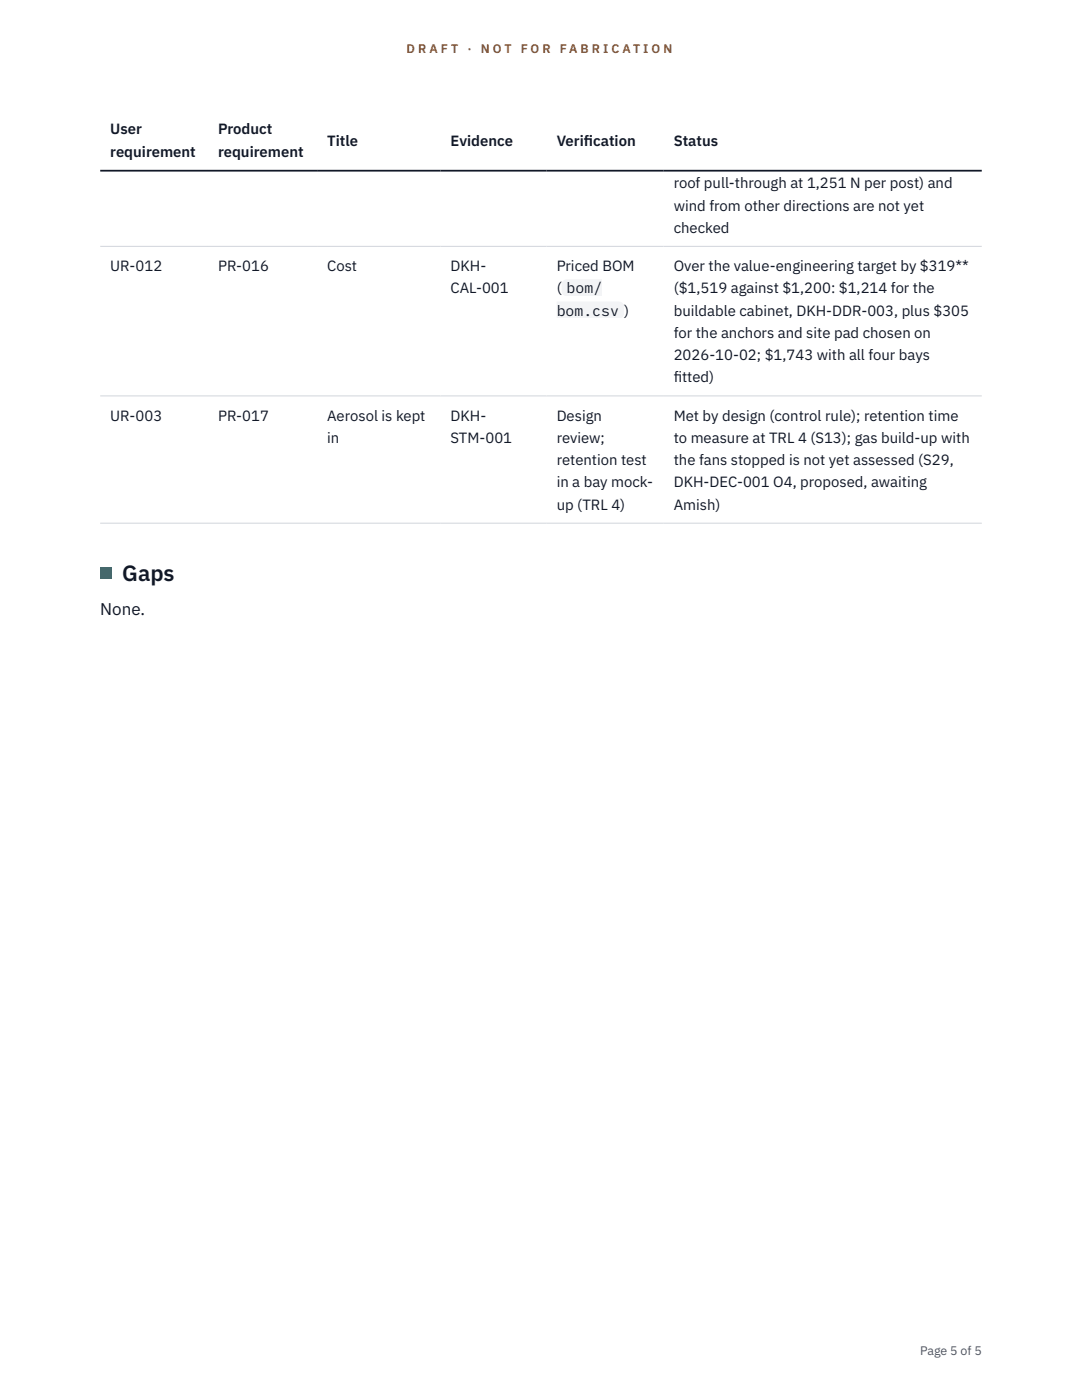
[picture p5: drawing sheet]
<svg xmlns="http://www.w3.org/2000/svg" width="216mm" height="279mm" viewBox="0 0 216 279" stroke-linecap="round" stroke-linejoin="round" font-family="sans-serif">
<defs><g id="words">
<text font-size="4.4" fill="#111827" x="24.4" y="115.9">Gaps</text>
<text font-size="3.4" fill="#111827" x="20" y="122.8">None.</text>
<g font-size="3" fill="#111827">
<text x="22" y="26.8">User</text>
<text x="43.5" y="26.8">Product</text>
<text x="65.3" y="29.1">Title</text>
<text x="89.9" y="29.1">Evidence</text>
<text x="111.1" y="29.1">Verif</text>
<text x="116.5" y="29.1">ication</text>
<text x="134.4" y="29.1">Status</text>
<text x="22" y="31.3">requirement</text>
<text x="43.5" y="31.3">requirement</text>
<text x="134.4" y="37.6">roof pull-through at 1,251 N per post) and</text>
<text x="134.4" y="42">wind from other directions are not yet</text>
<text x="134.4" y="46.5">checked</text>
<text x="22" y="54.1">UR-012</text>
<text x="43.5" y="54.1">PR-016</text>
<text x="65.3" y="54.1">Cost</text>
<text x="89.9" y="54.1">DKH-</text>
<text x="89.9" y="58.5">CAL-001</text>
<text x="111.1" y="54.1">Priced BOM</text>
<text x="111.1" y="58.5">(</text>
<text x="113.1" y="58.5">bom/</text>
<text x="134.4" y="54.1">Over the value-engineering target by $319**</text>
<text x="134.4" y="58.5">($1,519 against $1,200: $1,214 for the</text>
<text x="111.1" y="63">bom.csv )</text>
<text x="134.4" y="63">buildable cabinet, DKH-DDR-003, plus $305</text>
<text x="134.4" y="67.4">for the anchors and site pad chosen on</text>
<text x="134.4" y="71.9">2026-10-02; $1,743 with all four bays</text>
<text x="134.4" y="76.3">f</text>
<text x="134.4" y="76.3">itted)</text>
<text x="22" y="83.9">UR-003</text>
<text x="43.5" y="83.9">PR-017</text>
<text x="65.3" y="83.9">Aerosol is kept</text>
<text x="89.9" y="83.9">DKH-</text>
<text x="111.1" y="83.9">Design</text>
<text x="134.4" y="83.9">Met by design (control rule); retention time</text>
<text x="65.3" y="88.4">in</text>
<text x="89.9" y="88.4">STM-001</text>
<text x="111.1" y="88.4">review;</text>
<text x="134.4" y="88.4">to measure at TRL 4 (S13); gas build-up with</text>
<text x="111.1" y="92.8">retention test</text>
<text x="134.4" y="92.8">the fans stopped is not yet assessed (S29,</text>
<text x="111.1" y="97.3">in a bay mock-</text>
<text x="111.1" y="101.7">up (TRL 4)</text>
<text x="134.4" y="97.3">DKH-DEC-001 O4, proposed, awaiting</text>
<text x="134.4" y="101.7">Amish)</text>
</g>
<g font-size="2.5" fill="#b45309">
<text x="81.1" y="10.5">D R A F T</text>
<text x="93.3" y="10.5">·</text>
<text x="95.9" y="10.5">N O T</text>
<text x="103.9" y="10.5">F O R</text>
<text x="111.7" y="10.5">F A B R I C A T I O N</text>
</g>
<text font-size="2.5" fill="#4b5563" x="183.6" y="270.3">Page 5 of 5</text>
</g></defs>
<path d="M20 49.2h175.9M20 79h175.9M20 104.4h175.9" fill="none" stroke="#d1d5db" stroke-width=".2"/>
<path d="M20 34.1h175.9" fill="none" stroke="#111827" stroke-width=".35"/>
<g fill="#f3f4f6">
<path d="M112.1 55.7h8.1v3.4h-8.1z"/>
<path d="M111.1 60.2h13.4v3.3h-13.4z"/>
</g>
<path d="M20 113.3h2.2v2.2h-2.2z" fill="#0f766e"/>
<use href="#words"/>
</svg>
